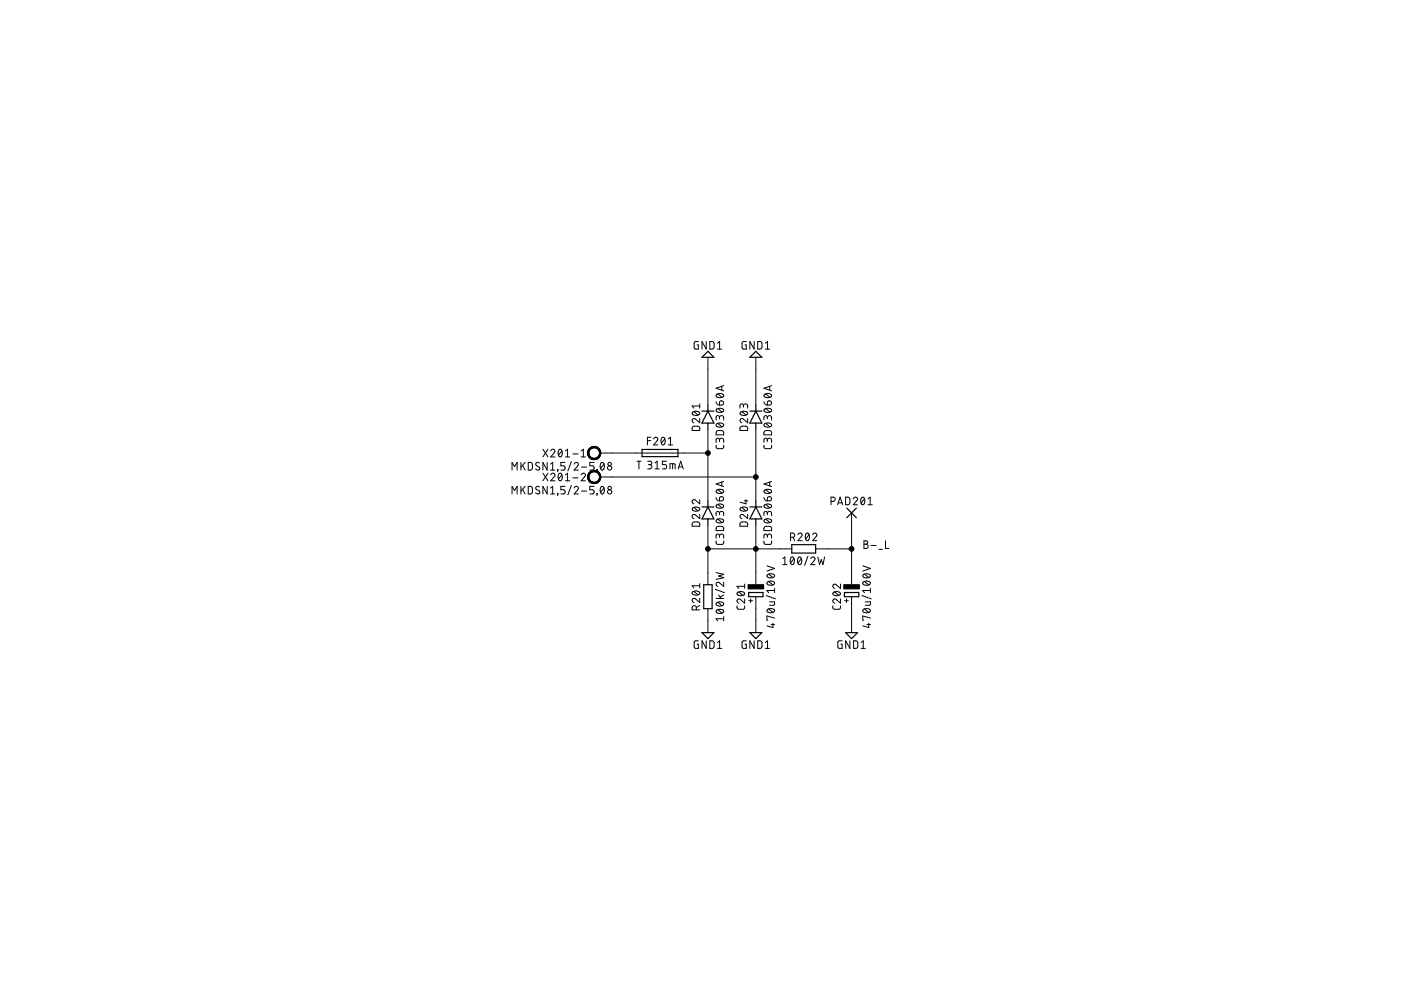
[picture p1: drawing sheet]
<svg xmlns="http://www.w3.org/2000/svg" width="297mm" height="210mm" viewBox="0 0 297 210" stroke-linecap="round" stroke-linejoin="round" font-family="sans-serif">
<g fill="none" stroke="#000" stroke-width=".21">
<path d="M148.1 72.4h-.7l-.2 .2v1.1l.2 .3h.7v-.9h-.3M149.7 72.4v1.6l-.9-1.6v1.6M150.1 75.8v10.1M150.5 72.4h.6l.3 .3v.9l-.3 .4h-.6zM152.1 72.8l.5-.4v1.6M152.1 74h.9M158.2 72.4h-.7l-.1 .2-.1 1.1 .2 .3h.7v-.9h-.3M159.9 72.4v1.6l-.9-1.6v1.6M160.3 75.8v10.1M160.7 72.4h.6l.2 .3 .1 .9-.3 .4h-.6zM162.3 72.8l.4-.4v1.6M162.3 74h.9"/>
<path d="M108.6 99.7v-1.7l.5 .9 .5-.9v1.7M110.4 98v1.7M110.8 98.7l.5 1M111.3 98l-.9 1M112 98l.6 .1 .3 .2v1.1l-.3 .2-.6 .1zM114.4 98.2a.42 .42 0 0 0-.6-.1 .42 .42 0 0 0-.1 .5l.6 .4a.4 .4 0 0 1 0 .6 .4 .4 0 0 1-.6 0l-.2-.2M115.1 95.2l1.1 1.7M116 98v1.7l-.9-1.7v1.7M116.2 95.2l-1.1 1.7M116.7 99.7h.9M116.7 98.4l.5-.4v1.7M116.8 95.6a.45 .45 0 0 1 .6-.3 .45 .45 0 0 1 .1 .7l-.7 .9h.9"/>
<path d="M118.2 99.6l.1 .1zM118.3 99.7l-.1 .3M118.5 95.4l.1-.1a.8 .8 0 0 1 .7 .5 .8 .8 0 0 1-.2 .8l-.3 .3a1.06 1.06 0 0 1-.3-1.5zM119.1 95.6l-.7 .9M119.8 98h-.9v.8h.5a.46 .46 0 0 1 .4 .4 .46 .46 0 0 1-.4 .5h-.5M119.9 96.9h.9M119.9 95.6l.4-.4v1.7M121.1 97.9l-.7 1.9M121.5 96.2h1.1M121.7 98.4a.44 .44 0 0 1 .7-.3 .44 .44 0 0 1 .1 .7l-.8 .9h.9M123.2 96.9h.9M123.2 95.6l.5-.4v1.7"/>
<path d="M123.3 99h1.1M126 98h-.9v.8h.5a.46 .46 0 0 1 .4 .4 .46 .46 0 0 1-.4 .5h-.5M126.6 99.6v.1zM126.6 99.7l-.1 .3M127.3 96.1h22.8M127.4 98.1l.3-.1a.97 .97 0 0 1 0 1.7 1.03 1.03 0 0 1-.3-1.6zM128.1 98.4l-.8 .9M135 97.8h.9M135.5 97.8v1.6M137.3 93.4h.7M137.3 97.8h.5a.36 .36 0 0 1 .4 .3 .36 .36 0 0 1-.4 .4h-.3M137.8 98.5a.46 .46 0 0 1 .4 .5 .46 .46 0 0 1-.4 .4h-.5"/>
<path d="M138 92.7h-.7v1.6M138.6 93.1a.44 .44 0 0 1 .6-.4 .44 .44 0 0 1 .1 .7l-.7 .9h.9M138.9 99.4h.9M138.9 98.1l.4-.3v1.6M140.3 92.8l.3-.1a.97 .97 0 0 1 0 1.6 1.02 1.02 0 0 1-.3-1.5zM140.9 93.1l-.7 .9M141.3 97.8h-.9v.7h.6a.46 .46 0 0 1 .3 .5 .46 .46 0 0 1-.3 .4h-.6M141.7 94.3h.9M141.7 93.1l.5-.4v1.6M142 99.4v-1.1l1.1 .1 .1 1M142.6 98.3v1.1M143.8 99.4l.5-1.6 .6 1.6"/>
<path d="M143.9 99h.8M146.9 87.4a1.02 1.02 0 0 1 1.5 .2 .93 .93 0 0 1-1.7 0zM146.9 90.5l1.2-.1 .2 .2 .1 .7h-1.7zM147.1 87.3l.9 .7M148.4 88.8v.8l-.9-.7a.44 .44 0 0 0-.7 .1 .44 .44 0 0 0 .3 .6M148.4 85.6v.9M148.4 86.1h-1.7l.4 .4M150.1 91v15.2M151.8 94.4v.5l.4 .2h1l.2-.2v-.5M151.8 85.2l.2 .4 .5 .3M151.9 89.9a1 1 0 0 1 1.5 .2 .95 .95 0 0 1-1.6 0zM151.9 86.8a1.02 1.02 0 0 1 1.5 .2 .93 .93 0 0 1-1.6 0z"/>
<path d="M151.9 83.6a1 1 0 0 1 1.5 .3 .95 .95 0 0 1-1.6 0zM152 91.4l1.2-.1 .2 .3v.6h-1.6zM152.2 89.8l.9 .7M152.2 86.6l.9 .8M152.2 83.5l.9 .7M152.5 93.4a.44 .44 0 0 1 .5-.5 .44 .44 0 0 1 .4 .5v.4M152.5 93.6v-.3a.36 .36 0 0 0-.3-.4 .36 .36 0 0 0-.4 .4v.5M152.5 88.6a.44 .44 0 0 1 .5-.5 .44 .44 0 0 1 .4 .5v.4M152.5 88.8v-.3a.36 .36 0 0 0-.3-.4 .36 .36 0 0 0-.4 .4v.5M152.7 85.1a.46 .46 0 0 1 .7 .2 .46 .46 0 0 1-.4 .6h-.5zM153 81.9v.8M153.4 81.8l-1.6 .5 1.6 .6"/>
<path d="M157 87.4a1.02 1.02 0 0 1 1.5 .2 .95 .95 0 0 1-1.6 0zM157 90.5l1.2-.1 .3 .2v.7h-1.6zM157.3 87.3l.9 .7M157.6 86.1a.44 .44 0 0 1 .5-.5 .44 .44 0 0 1 .4 .5v.4M157.6 86.3v-.3a.37 .37 0 0 0-.3-.4 .37 .37 0 0 0-.4 .4v.5M158.5 88.8v.8l-.9-.7a.44 .44 0 0 0-.7 .1 .44 .44 0 0 0 .4 .6M160.3 91v15.2M162 94.4v.5l.3 .2h1.1l.2-.2v-.5M162 85.2l.3 .5 .4 .2M162.1 89.9a1.02 1.02 0 0 1 1.5 .2 .97 .97 0 0 1-1.6 0zM162.1 86.8a1.04 1.04 0 0 1 1.5 .2 .95 .95 0 0 1-1.6 0zM162.1 83.6a1.02 1.02 0 0 1 1.5 .3 .97 .97 0 0 1-1.6 0z"/>
<path d="M162.1 91.4l1.2-.1 .3 .3v.6h-1.6zM162.3 89.8l.9 .7M162.3 86.6l.9 .8M162.3 83.5l.9 .7M162.7 93.4a.46 .46 0 0 1 .4-.5 .46 .46 0 0 1 .5 .5v.4M162.7 93.6v-.3a.36 .36 0 0 0-.4-.4 .36 .36 0 0 0-.3 .4v.5M162.7 88.6a.46 .46 0 0 1 .4-.5 .46 .46 0 0 1 .5 .5v.4M162.7 88.8v-.3a.36 .36 0 0 0-.4-.4 .36 .36 0 0 0-.3 .4v.5M162.8 85.1a.47 .47 0 0 1 .7 .1 .47 .47 0 0 1-.3 .7h-.5zM163.2 81.9v.8M163.6 81.8l-1.6 .5 1.6 .6M108.6 104.7v-1.6l.5 .9 .5-.9v1.6"/>
<path d="M110.4 103.1v1.6M110.8 103.7l.5 1M111.3 103.1l-.9 1M112 103.1h.6l.3 .3v1.1l-.3 .2h-.6zM114.4 103.3a.42 .42 0 0 0-.6-.2 .42 .42 0 0 0-.1 .6l.6 .4a.4 .4 0 0 1 0 .6 .4 .4 0 0 1-.6-.1l-.2-.1M115.1 100.3l1.1 1.6M116 103.1v1.6l-.9-1.6v1.6M116.2 100.3l-1.1 1.6M116.7 103.5l.5-.4v1.6M116.7 104.7h.9M116.8 100.7a.45 .45 0 0 1 .6-.4 .45 .45 0 0 1 .1 .7l-.7 .9h.9M118.2 104.6l.1 .1z"/>
<path d="M118.3 104.7l-.1 .4M118.5 100.4l.3-.1a.93 .93 0 0 1 0 1.6 1.02 1.02 0 0 1-.3-1.5zM119.1 100.7l-.7 .9M119.8 103.1h-.9v.7h.5a.45 .45 0 0 1 .4 .5 .45 .45 0 0 1-.4 .4h-.5M119.9 100.7l.4-.4v1.6M119.9 101.9h.9M121.1 102.9l-.7 2M121.5 101.3h1.1M121.7 103.5a.44 .44 0 0 1 .7-.4 .44 .44 0 0 1 .1 .7l-.8 .9h.9M123.2 100.7a.45 .45 0 0 1 .6-.4 .45 .45 0 0 1 .2 .7l-.8 .9h.9M123.3 104.1h1.1M126 103.1h-.9v.7h.5a.45 .45 0 0 1 .4 .5 .45 .45 0 0 1-.4 .4h-.5"/>
<path d="M126.6 104.6v.1zM126.6 104.7l-.1 .4M127.3 101.1h33M127.4 103.2l.3-.1a.95 .95 0 0 1 0 1.6 1 1 0 0 1-.3-1.5zM128.1 103.5l-.8 .9M146.9 107.7a1 1 0 0 1 1.5 .2 .95 .95 0 0 1-1.7 0zM146.9 110.8l.3-.1h.9l.2 .3 .1 .6h-1.7zM147.1 107.6l.9 .7M148.4 109.1v.9l-.9-.8a.44 .44 0 0 0-.7 .1 .44 .44 0 0 0 .3 .7M148.4 105.9v.9l-.9-.7a.44 .44 0 0 0-.7 .1 .44 .44 0 0 0 .3 .6M150.1 116.4h17.8M150.1 111.3v12.7"/>
<path d="M151.8 114.7v.5l.4 .2h1l.2-.2v-.5M151.8 105.5l.2 .4 .5 .3M151.9 110.2a1.02 1.02 0 0 1 1.5 .2 .93 .93 0 0 1-1.6 0zM151.9 107.1a1 1 0 0 1 1.5 .2 .95 .95 0 0 1-1.6 0zM151.9 103.9a.98 .98 0 0 1 1.5 .3 .95 .95 0 0 1-1.6 0zM152 111.7l.3-.1h.9l.2 .3v.6h-1.6zM152.2 110.1l.9 .7M152.2 107l.9 .7M152.2 103.8l.9 .7M152.5 113.7a.44 .44 0 0 1 .5-.5 .44 .44 0 0 1 .4 .5v.4M152.5 113.9v-.3a.36 .36 0 0 0-.3-.4 .36 .36 0 0 0-.4 .4v.5M152.5 108.9a.44 .44 0 0 1 .5-.5 .44 .44 0 0 1 .4 .5v.4"/>
<path d="M152.5 109.1v-.3a.36 .36 0 0 0-.3-.4 .36 .36 0 0 0-.4 .4v.5M152.7 105.4a.46 .46 0 0 1 .7 .2 .46 .46 0 0 1-.4 .6h-.5zM153 102.2v.8M153.4 102.1l-1.6 .5 1.6 .6M157 107.7a1 1 0 0 1 1.5 .2 .97 .97 0 0 1-1.6 0zM157 110.8l.4-.1h.8l.3 .3v.6h-1.6zM157.3 107.6l.9 .7M157.8 106.2h.7M158.2 105.9v.9l-1.3-.3M158.5 109.1v.9l-.9-.8a.44 .44 0 0 0-.7 .1 .44 .44 0 0 0 .4 .7M160.3 111.3v12.7M162 114.7v.5l.3 .2h1.1l.2-.2v-.5"/>
<path d="M162 105.5l.3 .6 .4 .1M162.1 110.2a1.04 1.04 0 0 1 1.5 .2 .95 .95 0 0 1-1.6 0zM162.1 107.1a1.02 1.02 0 0 1 1.5 .2 .97 .97 0 0 1-1.6 0zM162.1 103.9a1 1 0 0 1 1.5 .3 .97 .97 0 0 1-1.6 0zM162.1 111.7l.3-.1h.9l.3 .3v.6h-1.6zM162.3 110.1l.9 .7M162.3 107l.9 .7M162.3 103.8l.9 .7M162.6 120l1.6 .5-1.6 .6M162.7 113.7a.46 .46 0 0 1 .4-.5 .46 .46 0 0 1 .5 .5v.4M162.7 113.9v-.3a.36 .36 0 0 0-.4-.4 .36 .36 0 0 0-.3 .4v.5M162.7 108.9a.46 .46 0 0 1 .4-.5 .46 .46 0 0 1 .5 .5v.4"/>
<path d="M162.7 109.1v-.3a.36 .36 0 0 0-.4-.4 .36 .36 0 0 0-.3 .4v.5M162.8 105.4a.46 .46 0 0 1 .7 .1 .46 .46 0 0 1-.3 .7h-.5zM163.2 102.2v.8M163.6 102.1l-1.6 .5 1.6 .6M166 118.4l.4-.3v1.6M166 119.7h.9M167.6 113.9h.5a.46 .46 0 0 0 .4-.4 .46 .46 0 0 0-.4-.5h-.5v1.6M167.7 118.2l.3-.1a.97 .97 0 0 1 0 1.6 1.02 1.02 0 0 1-.3-1.5zM168.1 113.9l.4 .7M168.3 118.4l-.7 1M169.2 113.4a.44 .44 0 0 1 .6-.4 .44 .44 0 0 1 .1 .7l-.7 .9h.9M169.3 118.2l.2-.1a.97 .97 0 0 1 0 1.6 1.02 1.02 0 0 1-.2-1.5z"/>
<path d="M169.9 118.4l-.7 1M170.9 113.1l.3-.1a.95 .95 0 0 1 0 1.6 1.04 1.04 0 0 1-.3-1.5zM171.3 117.9l-.7 2M171.5 113.4l-.7 .9M171.9 118.4a.44 .44 0 0 1 .6-.3 .44 .44 0 0 1 .2 .7l-.8 .9h.9M172.3 113.4a.44 .44 0 0 1 .6-.4 .44 .44 0 0 1 .2 .7l-.8 .9h.9M172.9 116.4h7.7M173.4 118.1l.4 1.6 .3-1.1 .4 1.1 .3-1.6M176.2 106.3h.4a.44 .44 0 0 0 .5-.4 .44 .44 0 0 0-.5-.5h-.4v1.6M177.6 107l.5-1.6 .6 1.6M177.7 106.6h.8M179.3 105.4h.6l.2 .3 .1 .9-.3 .4h-.6z"/>
<path d="M180.6 108.8v15.2M180.9 105.8a.44 .44 0 0 1 .6-.4 .44 .44 0 0 1 .2 .7l-.8 .9h.9M182.7 105.5l.2-.1a.95 .95 0 0 1 0 1.6 1 1 0 0 1-.2-1.5zM182.9 120l1.7 .5-1.7 .6M183.2 114.7h.4a.36 .36 0 0 1 .4 .3 .36 .36 0 0 1-.4 .4 .46 .46 0 0 1 .5 .4 .46 .46 0 0 1-.5 .5h-.4zM183.2 115.4h.4M183.3 105.8l-.7 .9M184 107h.9M184 105.8l.5-.4v1.6M184.7 115.7h1.1M186.4 116.5h.7M187.7 114.7v1.6h.8"/>
<path d="M146.9 125.5a1 1 0 0 1 1.5 .3 .95 .95 0 0 1-1.7 0zM147.1 125.4l.9 .7M147.6 129.3v-.4a.44 .44 0 0 0-.4-.5 .44 .44 0 0 0-.5 .5v.4h1.7M148.1 135.9h-.7l-.2 .2v1l.2 .4h.7v-.9h-.3M148.4 126.9v.9l-.9-.8a.45 .45 0 0 0-.7 .1 .45 .45 0 0 0 .3 .7M148.4 123.7v.9M148.4 128.4l-.8 .4M148.4 124.2h-1.7l.4 .4M149.7 135.9v1.6l-.9-1.6v1.6M150.1 129.1v5M150.5 135.9h.6l.3 .2v.9l-.3 .5h-.6zM151.6 124.9l2 .8"/>
<path d="M151.8 126.9h1.6M151.8 121.4l1.6 .4-1 .3 1 .4-1.6 .4M151.9 129.4a1 1 0 0 1 1.5 .2 .95 .95 0 0 1-1.6 0zM151.9 127.8a.89 .89 0 0 1 1.5 .4 1.02 1.02 0 0 1-1.6-.1zM152.1 136.2l.5-.3v1.6M152.1 137.5h.9M152.2 129.3l.9 .7M152.2 127.7l.9 .7M152.4 126.2l.5 .7M153.4 123.4v1l-.9-.8a.45 .45 0 0 0-.7 .1 .45 .45 0 0 0 .4 .7M153.4 130.7v.9M153.4 131.2h-1.6l.4 .4"/>
<path d="M153.4 126.2l-.7 .4M156.3 128.5v.5l.3 .2h1.1l.2-.2v-.5M156.4 125.6a1.02 1.02 0 0 1 1.5 .3 .95 .95 0 0 1-1.6 0zM156.6 125.5l.9 .7M157.9 127v.9l-.9-.8a.45 .45 0 0 0-.7 .2 .45 .45 0 0 0 .3 .6M157.9 123.8v1M157.9 124.3h-1.6l.3 .5M158.2 135.9h-.7l-.1 .2-.1 1 .2 .4h.7v-.9h-.3M158.8 127.4h.8M159.2 127v.8M159.9 135.9v1.6l-.9-1.6v1.6M160.3 126.5v7.6"/>
<path d="M160.7 135.9h.6l.2 .2 .1 .9-.3 .5h-.6zM162.3 137.5h.9M162.3 136.2l.4-.3v1.6M162.4 126.3l2 .7M162.7 129.2a1 1 0 0 1 1.5 .3 .95 .95 0 0 1-1.6 0zM162.7 123.4a1.02 1.02 0 0 1 1.5 .3 .97 .97 0 0 1-1.6 0zM162.7 121.8a1.02 1.02 0 0 1 1.5 .3 .97 .97 0 0 1-1.6 0zM163 129.1l.9 .7M163 123.3l.9 .7M163 121.7l.9 .7M163.2 127.6h1v.6l-.1 .1h-.9M163.5 132.4h.7"/>
<path d="M163.9 132.1v1l-1.3-.4M164.2 131l-1.6-.4v.9h.2M164.2 124.8v.9M164.2 125.2h-1.6l.4 .5M176.6 128.5v.5l.3 .2h1.1l.2-.2v-.5M176.7 125.6a1.04 1.04 0 0 1 1.5 .3 .95 .95 0 0 1-1.6 0zM176.9 125.5l.9 .7M178.2 127v.9l-.9-.8a.45 .45 0 0 0-.7 .2 .45 .45 0 0 0 .3 .6M178.2 123.8v1l-.9-.8a.44 .44 0 0 0-.7 .1 .44 .44 0 0 0 .3 .7M178.5 135.9h-.6l-.2 .2v1.2l.2 .2h.6v-.9h-.2M179.1 127.4h.8M179.5 127v.8"/>
<path d="M180.2 135.9v1.6l-.9-1.6v1.6M180.6 126.5v7.6M181 135.9h.6l.2 .2v1.1l-.2 .3h-.6zM182.6 137.5h.9M182.6 136.2l.4-.3v1.6M182.7 126.3l2 .7M183 129.2a1.01 1.01 0 0 1 1.6 .3 .95 .95 0 0 1-1.7 0zM183 123.4a1.03 1.03 0 0 1 1.6 .3 .97 .97 0 0 1-1.7 0zM183 121.8a1.03 1.03 0 0 1 1.6 .3 .97 .97 0 0 1-1.7 0zM183.3 129.1l.9 .7M183.3 123.3l.9 .7M183.3 121.7l.9 .7"/>
<path d="M183.5 127.6h1.1l-.1 .6-.1 .1h-.9M183.8 132.4h.8M184.2 132.1v1l-1.3-.4M184.6 131l-1.7-.4v.9h.2M184.6 125.2h-1.7l.4 .5M184.6 124.8v.9"/>
<circle cx="129.3" cy="99.2" r=".46"/>
<circle cx="129.3" cy="98.4" r=".37"/>
<circle cx="129.3" cy="104.3" r=".46"/>
<circle cx="129.3" cy="103.5" r=".37"/>
</g>
<g fill="none" stroke="#000" stroke-width=".25">
<path d="M150.1 74.5l1.3 1.3h-2.6zM160.3 74.5l1.2 1.3h-2.5zM136.1 95.3h7.6v1.5h-7.6zM148.8 87.2h2.6M150.1 87.2l1.3 2.5h-2.6zM150.1 85.9v1.3M150.1 89.7v1.3M159 87.2h2.5M160.3 87.2l1.2 2.5h-2.5zM160.3 85.9v1.3M160.3 89.7v1.3M148.8 107.5h2.6"/>
<path d="M150.1 106.2v1.3M150.1 110v1.3M150.1 107.5l1.3 2.5h-2.6zM159 107.5h2.5M160.3 107.5l1.2 2.5h-2.5zM160.3 106.2v1.3M160.3 110v1.3M167.9 115.5h5v1.8h-5zM179.5 107.7l2.1 2.1M181.6 107.7l-2.1 2.1M148.8 134.1h2.6l-1.3 1.3zM149.2 124h1.8v5.1h-1.8z"/>
<path d="M158.7 125.6h3.1v.9h-3.1zM159 134.1h2.5l-1.2 1.3zM179 125.6h3.1v.9h-3.1zM179.3 134.1h2.5l-1.2 1.3z"/>
</g>
<g fill="#000" stroke="#000" stroke-width=".21">
<path d="M124.9 95.1a1.4 1.4 0 0 1 2.3 .2 1.4 1.4 0 0 1-.8 2.1 1.4 1.4 0 0 1-1.8-1.3h.2a1.14 1.14 0 0 1 1.7-1 1.14 1.14 0 0 1 .2 1.9 1.14 1.14 0 0 1-1.8-.6l-.1-.3h-.2z" fill-rule="evenodd"/>
<path d="M124.9 95.1a1.4 1.4 0 0 1 2.3 .2 1.4 1.4 0 0 1-.8 2.1 1.4 1.4 0 0 1-1.8-1.3h.2a1.14 1.14 0 0 1 1.7-1 1.14 1.14 0 0 1 .2 1.9 1.14 1.14 0 0 1-1.8-.6l-.1-.3h-.2z" fill-rule="evenodd"/>
<path d="M124.9 95.1a1.4 1.4 0 0 1 2.3 .2 1.4 1.4 0 0 1-.8 2.1 1.4 1.4 0 0 1-1.8-1.3h.2a1.14 1.14 0 0 1 1.7-1 1.14 1.14 0 0 1 .2 1.9 1.14 1.14 0 0 1-1.8-.6l-.1-.3h-.2z" fill-rule="evenodd"/>
<path d="M124.9 100.2a1.4 1.4 0 0 1 2.3 .2 1.4 1.4 0 0 1-.8 2.1 1.4 1.4 0 0 1-1.8-1.4h.2a1.14 1.14 0 0 1 1.7-.9 1.14 1.14 0 0 1 .2 1.9 1.14 1.14 0 0 1-1.8-.7l-.1-.3h-.2z" fill-rule="evenodd"/>
<path d="M124.9 100.2a1.4 1.4 0 0 1 2.3 .2 1.4 1.4 0 0 1-.8 2.1 1.4 1.4 0 0 1-1.8-1.4h.2a1.14 1.14 0 0 1 1.7-.9 1.14 1.14 0 0 1 .2 1.9 1.14 1.14 0 0 1-1.8-.7l-.1-.3h-.2z" fill-rule="evenodd"/>
<path d="M124.9 100.2a1.4 1.4 0 0 1 2.3 .2 1.4 1.4 0 0 1-.8 2.1 1.4 1.4 0 0 1-1.8-1.4h.2a1.14 1.14 0 0 1 1.7-.9 1.14 1.14 0 0 1 .2 1.9 1.14 1.14 0 0 1-1.8-.7l-.1-.3h-.2z" fill-rule="evenodd"/>
<circle cx="150.1" cy="96.1" r=".51"/>
<circle cx="150.1" cy="116.4" r=".51"/>
<circle cx="160.3" cy="116.4" r=".51"/>
<circle cx="160.3" cy="101.1" r=".51"/>
<circle cx="180.6" cy="116.4" r=".51"/>
</g>
<path d="M158.6 124h3.3v.9h-3.3zM178.9 124h3.3v.9h-3.3z" fill="#000" stroke="#000" stroke-width=".21"/>
</svg>
